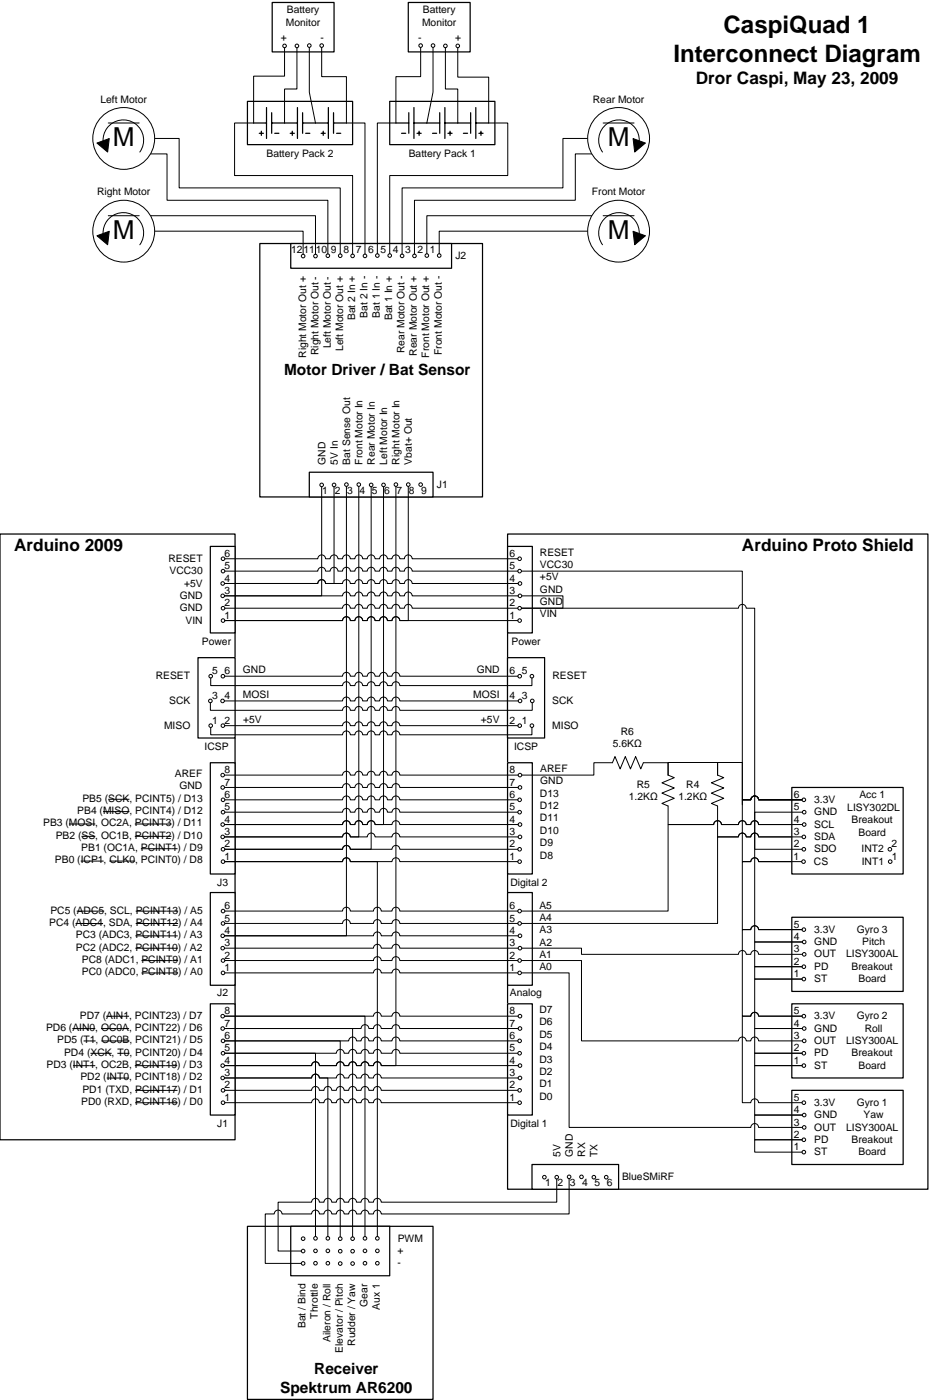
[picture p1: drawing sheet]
<svg xmlns="http://www.w3.org/2000/svg" width="191mm" height="288mm" viewBox="0 0 191 288" stroke-linecap="round" stroke-linejoin="round" font-family="sans-serif">
<defs><g id="words">
<g font-size="5.4">
<text x="23.2" y="30.1">M</text>
<text x="124.8" y="30.1">M</text>
<text x="23.2" y="49.1">M</text>
<text x="124.8" y="49.1">M</text>
</g>
<g font-size="4.9">
<text x="148.6" y="6.8">CaspiQuad 1</text>
<text x="138.3" y="12.7">Interconnect Diagram</text>
</g>
<g font-size="3.5">
<text x="142.9" y="17.4">Dror Caspi, May 23, 2009</text>
<text x="2.9" y="113.3">Arduino 2009</text>
<text x="152.3" y="113.3">Arduino Proto Shield</text>
</g>
<g font-size="3.2">
<text x="58.3" y="77">Motor Driver / Bat Sensor</text>
<text x="57.5" y="286.2">Spektrum AR6200</text>
<text x="64.5" y="282.4">Receiver</text>
</g>
<g font-size="2.1">
<text x="58.7" y="5.3">Monitor</text>
<text x="58.9" y="2.8">Battery</text>
<text x="86.6" y="5.3">Monitor</text>
<text x="86.8" y="2.8">Battery</text>
<text x="57.7" y="8.4">+</text>
<text x="65.8" y="8.4">-</text>
<text x="85.9" y="8.4">-</text>
<text x="93.5" y="8.4">+</text>
<text x="20.6" y="21.1">Left Motor</text>
<text x="121.7" y="21.1">Rear Motor</text>
<text x="54.7" y="32.3">Battery Pack 2</text>
<text x="83.9" y="32.3">Battery Pack 1</text>
<text x="19.9" y="40.2">Right Motor</text>
<text x="121.5" y="40.2">Front Motor</text>
<text x="59.7" y="52">12</text>
<text x="62.3" y="52">11</text>
<text x="64.8" y="52">10</text>
<text x="68" y="52">9</text>
<text x="70.5" y="51.9">8</text>
<text x="73" y="51.9">7</text>
<text x="75.6" y="51.9">6</text>
<text x="78.1" y="51.9">5</text>
<text x="80.7" y="51.9">4</text>
<text x="83.2" y="51.9">3</text>
<text x="85.7" y="51.9">2</text>
<text x="88.3" y="51.9">1</text>
<text x="93.5" y="53.2">J2</text>
<text x="72.9" y="65.8" transform="rotate(-90 72.9 65.8)">Bat 2 In +</text>
<text x="75.4" y="65.3" transform="rotate(-90 75.4 65.3)">Bat 2 In -</text>
<text x="78" y="65.3" transform="rotate(-90 78 65.3)">Bat 1 In -</text>
<text x="80.5" y="65.8" transform="rotate(-90 80.5 65.8)">Bat 1 In +</text>
<text x="67.9" y="71.6" transform="rotate(-90 67.9 71.6)">Left Motor Out -</text>
<text x="62.9" y="73.5" transform="rotate(-90 62.9 73.5)">Right Motor Out +</text>
<text x="65.4" y="73" transform="rotate(-90 65.4 73)">Right Motor Out -</text>
<text x="70.5" y="72.1" transform="rotate(-90 70.5 72.1)">Left Motor Out +</text>
<text x="83.1" y="72.6" transform="rotate(-90 83.1 72.6)">Rear Motor Out -</text>
<text x="85.6" y="73.1" transform="rotate(-90 85.6 73.1)">Rear Motor Out +</text>
<text x="88.1" y="73.5" transform="rotate(-90 88.1 73.5)">Front Motor Out +</text>
<text x="90.7" y="72.9" transform="rotate(-90 90.7 72.9)">Front Motor Out -</text>
<text x="66.8" y="95.5" transform="rotate(-90 66.8 95.5)">GND</text>
<text x="69.3" y="95.5" transform="rotate(-90 69.3 95.5)">5V In</text>
<text x="71.9" y="95.4" transform="rotate(-90 71.9 95.4)">Bat Sense Out</text>
<text x="74.4" y="95.4" transform="rotate(-90 74.4 95.4)">Front Motor In</text>
<text x="77" y="95.5" transform="rotate(-90 77 95.5)">Rear Motor In</text>
<text x="79.5" y="95.5" transform="rotate(-90 79.5 95.5)">Left Motor In</text>
<text x="82" y="95.4" transform="rotate(-90 82 95.4)">Right Motor In</text>
<text x="84.6" y="95.4" transform="rotate(-90 84.6 95.4)">Vbat+ Out</text>
<text x="66.2" y="101.5">1</text>
<text x="68.7" y="101.5">2</text>
<text x="71.3" y="101.5">3</text>
<text x="73.8" y="101.5">4</text>
<text x="76.3" y="101.5">5</text>
<text x="78.9" y="101.5">6</text>
<text x="81.4" y="101.5">7</text>
<text x="84" y="101.5">8</text>
<text x="86.5" y="101.5">9</text>
<text x="89.7" y="100.2">J1</text>
<text x="34.6" y="115.4">RESET</text>
<text x="34.8" y="118">VCC30</text>
<text x="46.1" y="114.4">6</text>
<text x="46.1" y="117">5</text>
<text x="46.1" y="119.5">4</text>
<text x="104.6" y="114.4">6</text>
<text x="104.6" y="117">5</text>
<text x="104.6" y="119.5">4</text>
<text x="110.8" y="114.2">RESET</text>
<text x="110.8" y="116.7">VCC30</text>
<text x="110.9" y="119.3">+5V</text>
<text x="36.9" y="123.1">GND</text>
<text x="36.9" y="125.6">GND</text>
<text x="37.8" y="120.5">+5V</text>
<text x="46.1" y="122">3</text>
<text x="46.1" y="124.6">2</text>
<text x="104.6" y="122">3</text>
<text x="104.6" y="124.6">2</text>
<text x="110.8" y="124.3">GND</text>
<text x="110.9" y="121.8">GND</text>
<text x="38.1" y="128.1">VIN</text>
<text x="46.1" y="127.1">1</text>
<text x="104.6" y="127.1">1</text>
<text x="110.8" y="126.9">VIN</text>
<text x="41.5" y="132.6">Power</text>
<text x="105" y="132.6">Power</text>
<text x="32" y="139.6">RESET</text>
<text x="43.6" y="138.6">5</text>
<text x="43.6" y="143.6">3</text>
<text x="46.1" y="138.6">6</text>
<text x="46.1" y="143.6">4</text>
<text x="49.9" y="138.3">GND</text>
<text x="49.9" y="143.4">MOSI</text>
<text x="97.2" y="143.4">MOSI</text>
<text x="97.9" y="138.3">GND</text>
<text x="104.6" y="138.6">6</text>
<text x="104.6" y="143.6">4</text>
<text x="107.1" y="138.6">5</text>
<text x="107.1" y="143.6">3</text>
<text x="113.4" y="139.6">RESET</text>
<text x="33.7" y="149.7">MISO</text>
<text x="34.7" y="144.7">SCK</text>
<text x="43.6" y="148.7">1</text>
<text x="46.1" y="148.7">2</text>
<text x="49.9" y="148.5">+5V</text>
<text x="98.7" y="148.5">+5V</text>
<text x="104.6" y="148.7">2</text>
<text x="107.1" y="148.7">1</text>
<text x="113.4" y="144.7">SCK</text>
<text x="113.4" y="149.7">MISO</text>
<text x="42" y="154.2">ICSP</text>
<text x="105.5" y="154.2">ICSP</text>
<text x="125.8" y="153.5">5.6KΩ</text>
<text x="127.4" y="151">R6</text>
<text x="35.9" y="159.6">AREF</text>
<text x="46.1" y="158.9">8</text>
<text x="46.1" y="161.4">7</text>
<text x="104.6" y="158.9">8</text>
<text x="104.6" y="161.4">7</text>
<text x="110.9" y="158.6">AREF</text>
<text x="110.9" y="161.2">GND</text>
<text x="130.7" y="161.9">R5</text>
<text x="140.9" y="161.9">R4</text>
<text x="15.9" y="167.3">PB4 (MISO, PCINT4) / D12</text>
<text x="16.9" y="164.7">PB5 (SCK, PCINT5) / D13</text>
<text x="36.9" y="162.2">GND</text>
<text x="46.1" y="164">6</text>
<text x="46.1" y="166.5">5</text>
<text x="104.6" y="164">6</text>
<text x="104.6" y="166.5">5</text>
<text x="110.8" y="163.7">D13</text>
<text x="110.8" y="166.2">D12</text>
<text x="129.1" y="164.5">1.2KΩ</text>
<text x="139.3" y="164.5">1.2KΩ</text>
<text x="162.9" y="164">6</text>
<text x="162.9" y="166.5">5</text>
<text x="167.2" y="165">3.3V</text>
<text x="167.2" y="167.5">GND</text>
<text x="174" y="166.6">LISY302DL</text>
<text x="176.4" y="164.1">Acc 1</text>
<text x="8.9" y="169.8">PB3 (MOSI, OC2A, PCINT3) / D11</text>
<text x="11.4" y="172.3">PB2 (SS, OC1B, PCINT2) / D10</text>
<text x="46.1" y="169">4</text>
<text x="46.1" y="171.6">3</text>
<text x="104.6" y="169">4</text>
<text x="104.6" y="171.6">3</text>
<text x="110.8" y="173.9">D9</text>
<text x="110.9" y="168.8">D11</text>
<text x="110.9" y="171.3">D10</text>
<text x="162.9" y="169">4</text>
<text x="162.9" y="171.6">3</text>
<text x="167.2" y="172.6">SDA</text>
<text x="167.2" y="170.1">SCL</text>
<text x="174.8" y="169.1">Breakout</text>
<text x="176.2" y="171.7">Board</text>
<text x="11.3" y="177.4">PB0 (ICP1, CLK0, PCINT0) / D8</text>
<text x="16.7" y="174.9">PB1 (OC1A, PCINT1) / D9</text>
<text x="46.1" y="174.1">2</text>
<text x="46.1" y="176.7">1</text>
<text x="104.6" y="174.1">2</text>
<text x="104.6" y="176.7">1</text>
<text x="110.8" y="176.4">D8</text>
<text x="162.9" y="176.7">1</text>
<text x="162.9" y="174.1">2</text>
<text x="167.1" y="177.7">CS</text>
<text x="167.2" y="175.1">SDO</text>
<text x="176.9" y="175.1">INT2</text>
<text x="176.9" y="177.7">INT1</text>
<text x="183" y="174.1">2</text>
<text x="183.1" y="176.7">1</text>
<text x="44.6" y="182.1">J3</text>
<text x="104.8" y="182.1">Digital 2</text>
<text x="10.1" y="190.2">PC4 (ADC4, SDA, PCINT12) / A4</text>
<text x="10.3" y="187.7">PC5 (ADC5, SCL, PCINT13) / A5</text>
<text x="46.1" y="186.8">6</text>
<text x="46.1" y="189.4">5</text>
<text x="46.1" y="191.9">4</text>
<text x="104.6" y="186.8">6</text>
<text x="104.6" y="189.4">5</text>
<text x="104.6" y="191.9">4</text>
<text x="110.7" y="186.7">A5</text>
<text x="110.7" y="189.2">A4</text>
<text x="110.8" y="191.8">A3</text>
<text x="162.9" y="190.6">5</text>
<text x="167.2" y="191.6">3.3V</text>
<text x="175.9" y="191.6">Gyro 3</text>
<text x="15.6" y="192.8">PC3 (ADC3, PCINT11) / A3</text>
<text x="15.6" y="195.3">PC2 (ADC2, PCINT10) / A2</text>
<text x="16.8" y="197.9">PC8 (ADC1, PCINT9) / A1</text>
<text x="46.1" y="194.4">3</text>
<text x="46.1" y="197">2</text>
<text x="104.6" y="194.4">3</text>
<text x="104.6" y="197">2</text>
<text x="110.7" y="196.9">A1</text>
<text x="110.8" y="194.3">A2</text>
<text x="162.9" y="193.2">4</text>
<text x="162.9" y="195.7">3</text>
<text x="167.2" y="194.2">GND</text>
<text x="167.2" y="196.7">OUT</text>
<text x="173.7" y="196.7">LISY300AL</text>
<text x="177" y="194.2">Pitch</text>
<text x="16.8" y="200.4">PC0 (ADC0, PCINT8) / A0</text>
<text x="46.1" y="199.5">1</text>
<text x="104.6" y="199.5">1</text>
<text x="110.7" y="199.4">A0</text>
<text x="162.9" y="198.2">2</text>
<text x="162.9" y="200.8">1</text>
<text x="167.2" y="199.3">PD</text>
<text x="167.2" y="201.8">ST</text>
<text x="174.8" y="199.3">Breakout</text>
<text x="176.2" y="201.8">Board</text>
<text x="16.4" y="209.3">PD7 (AIN1, PCINT23) / D7</text>
<text x="44.6" y="204.7">J2</text>
<text x="46.1" y="208.4">8</text>
<text x="104.6" y="208.4">8</text>
<text x="104.7" y="204.7">Analog</text>
<text x="110.8" y="208.2">D7</text>
<text x="162.9" y="208.4">5</text>
<text x="167.2" y="209.4">3.3V</text>
<text x="175.9" y="209.4">Gyro 2</text>
<text x="9.4" y="211.8">PD6 (AIN0, OC0A, PCINT22) / D6</text>
<text x="11.7" y="214.4">PD5 (T1, OC0B, PCINT21) / D5</text>
<text x="46.1" y="210.9">7</text>
<text x="46.1" y="213.5">6</text>
<text x="104.6" y="210.9">7</text>
<text x="104.6" y="213.5">6</text>
<text x="110.7" y="213.2">D5</text>
<text x="110.7" y="215.8">D4</text>
<text x="110.8" y="210.7">D6</text>
<text x="162.9" y="210.9">4</text>
<text x="162.9" y="213.5">3</text>
<text x="167.2" y="212">GND</text>
<text x="167.2" y="214.5">OUT</text>
<text x="173.7" y="214.5">LISY300AL</text>
<text x="177.5" y="212">Roll</text>
<text x="9.6" y="219.5">PD3 (INT1, OC2B, PCINT19) / D3</text>
<text x="13.2" y="216.9">PD4 (XCK, T0, PCINT20) / D4</text>
<text x="16.5" y="222">PD2 (INT0, PCINT18) / D2</text>
<text x="46.1" y="216">5</text>
<text x="46.1" y="218.6">4</text>
<text x="46.1" y="221.1">3</text>
<text x="104.6" y="216">5</text>
<text x="104.6" y="218.6">4</text>
<text x="104.6" y="221.1">3</text>
<text x="110.8" y="218.3">D3</text>
<text x="110.8" y="220.9">D2</text>
<text x="162.9" y="216">2</text>
<text x="162.9" y="218.6">1</text>
<text x="167.2" y="217">PD</text>
<text x="167.2" y="219.6">ST</text>
<text x="174.8" y="217">Breakout</text>
<text x="176.2" y="219.6">Board</text>
<text x="16.7" y="227.1">PD0 (RXD, PCINT16) / D0</text>
<text x="16.9" y="224.5">PD1 (TXD, PCINT17) / D1</text>
<text x="46.1" y="223.6">2</text>
<text x="46.1" y="226.2">1</text>
<text x="104.6" y="223.6">2</text>
<text x="104.6" y="226.2">1</text>
<text x="110.7" y="223.4">D1</text>
<text x="110.7" y="225.9">D0</text>
<text x="162.9" y="226.2">5</text>
<text x="167.2" y="227.2">3.3V</text>
<text x="175.9" y="227.2">Gyro 1</text>
<text x="44.6" y="231.6">J1</text>
<text x="104.8" y="231.6">Digital 1</text>
<text x="162.9" y="228.7">4</text>
<text x="162.9" y="231.3">3</text>
<text x="162.9" y="233.8">2</text>
<text x="167.2" y="229.7">GND</text>
<text x="167.2" y="232.3">OUT</text>
<text x="173.7" y="232.3">LISY300AL</text>
<text x="177.3" y="229.7">Yaw</text>
<text x="115.1" y="237.7" transform="rotate(-90 115.1 237.7)">5V</text>
<text x="117.6" y="237.7" transform="rotate(-90 117.6 237.7)">GND</text>
<text x="120.1" y="237.7" transform="rotate(-90 120.1 237.7)">RX</text>
<text x="122.7" y="237.7" transform="rotate(-90 122.7 237.7)">TX</text>
<text x="162.9" y="236.3">1</text>
<text x="167.2" y="234.8">PD</text>
<text x="167.2" y="237.4">ST</text>
<text x="174.8" y="234.8">Breakout</text>
<text x="176.2" y="237.4">Board</text>
<text x="111.9" y="243.7">1</text>
<text x="114.4" y="243.7">2</text>
<text x="117" y="243.7">3</text>
<text x="119.5" y="243.7">4</text>
<text x="122.1" y="243.7">5</text>
<text x="124.6" y="243.7">6</text>
<text x="127.7" y="242.4">BlueSMiRF</text>
<text x="81.6" y="257.7">+</text>
<text x="81.7" y="255.1">PWM</text>
<text x="75.4" y="268.5" transform="rotate(-90 75.4 268.5)">Gear</text>
<text x="78" y="269.2" transform="rotate(-90 78 269.2)">Aux 1</text>
<text x="62.7" y="272.9" transform="rotate(-90 62.7 272.9)">Bat / Bind</text>
<text x="65.3" y="270.9" transform="rotate(-90 65.3 270.9)">Throttle</text>
<text x="67.8" y="275.7" transform="rotate(-90 67.8 275.7)">Aileron / Roll</text>
<text x="70.4" y="278" transform="rotate(-90 70.4 278)">Elevator / Pitch</text>
<text x="72.9" y="276.5" transform="rotate(-90 72.9 276.5)">Rudder / Yaw</text>
</g>
</g></defs>
<path d="M53.3 50h45.8v52.1h-45.8z" fill="none" stroke="#000" stroke-width=".25"/>
<path d="M63.5 97h25.4v5.1h-25.4z" fill-rule="evenodd" fill="#fff"/>
<path d="M63.5 97h25.4v5.1h-25.4z" fill="none" stroke="#000" stroke-width=".25"/>
<path d="M59.7 50h33v5.1h-33z" fill-rule="evenodd" fill="#fff"/>
<path d="M59.7 50h33v5.1h-33z" fill="none" stroke="#000" stroke-width=".25"/>
<circle cx="72.4" cy="52.6" r=".37" fill="#fff"/>
<circle cx="72.4" cy="52.6" r=".37" fill="none" stroke="#000" stroke-width=".21"/>
<circle cx="74.9" cy="52.6" r=".37" fill="#fff"/>
<circle cx="74.9" cy="52.6" r=".37" fill="none" stroke="#000" stroke-width=".21"/>
<circle cx="77.5" cy="52.5" r=".37" fill="#fff"/>
<circle cx="77.5" cy="52.5" r=".37" fill="none" stroke="#000" stroke-width=".21"/>
<circle cx="80" cy="52.5" r=".37" fill="#fff"/>
<circle cx="80" cy="52.5" r=".37" fill="none" stroke="#000" stroke-width=".21"/>
<circle cx="82.5" cy="52.6" r=".37" fill="#fff"/>
<circle cx="82.5" cy="52.6" r=".37" fill="none" stroke="#000" stroke-width=".21"/>
<circle cx="85.1" cy="52.6" r=".37" fill="#fff"/>
<circle cx="85.1" cy="52.6" r=".37" fill="none" stroke="#000" stroke-width=".21"/>
<circle cx="87.6" cy="52.5" r=".37" fill="#fff"/>
<circle cx="87.6" cy="52.5" r=".37" fill="none" stroke="#000" stroke-width=".21"/>
<circle cx="90.2" cy="52.5" r=".37" fill="#fff"/>
<circle cx="90.2" cy="52.5" r=".37" fill="none" stroke="#000" stroke-width=".21"/>
<circle cx="83.8" cy="99.6" r=".37" fill="#fff"/>
<circle cx="83.8" cy="99.6" r=".37" fill="none" stroke="#000" stroke-width=".21"/>
<circle cx="81.3" cy="99.6" r=".37" fill="#fff"/>
<circle cx="81.3" cy="99.6" r=".37" fill="none" stroke="#000" stroke-width=".21"/>
<circle cx="78.7" cy="99.6" r=".37" fill="#fff"/>
<circle cx="78.7" cy="99.6" r=".37" fill="none" stroke="#000" stroke-width=".21"/>
<circle cx="76.2" cy="99.6" r=".37" fill="#fff"/>
<circle cx="76.2" cy="99.6" r=".37" fill="none" stroke="#000" stroke-width=".21"/>
<circle cx="73.7" cy="99.6" r=".37" fill="#fff"/>
<circle cx="73.7" cy="99.6" r=".37" fill="none" stroke="#000" stroke-width=".21"/>
<circle cx="71.1" cy="99.6" r=".37" fill="#fff"/>
<circle cx="71.1" cy="99.6" r=".37" fill="none" stroke="#000" stroke-width=".21"/>
<circle cx="68.6" cy="99.6" r=".37" fill="#fff"/>
<circle cx="68.6" cy="99.6" r=".37" fill="none" stroke="#000" stroke-width=".21"/>
<circle cx="66" cy="99.6" r=".37" fill="#fff"/>
<circle cx="66" cy="99.6" r=".37" fill="none" stroke="#000" stroke-width=".21"/>
<circle cx="86.4" cy="99.6" r=".37" fill="#fff"/>
<circle cx="86.4" cy="99.6" r=".37" fill="none" stroke="#000" stroke-width=".21"/>
<circle cx="62.2" cy="52.6" r=".37" fill="#fff"/>
<circle cx="62.2" cy="52.6" r=".37" fill="none" stroke="#000" stroke-width=".21"/>
<circle cx="64.8" cy="52.6" r=".37" fill="#fff"/>
<circle cx="64.8" cy="52.6" r=".37" fill="none" stroke="#000" stroke-width=".21"/>
<circle cx="67.3" cy="52.5" r=".37" fill="#fff"/>
<circle cx="67.3" cy="52.5" r=".37" fill="none" stroke="#000" stroke-width=".21"/>
<circle cx="69.8" cy="52.5" r=".37" fill="#fff"/>
<circle cx="69.8" cy="52.5" r=".37" fill="none" stroke="#000" stroke-width=".21"/>
<path d="M55.9 .5h12.7v10.2h-12.7z" fill-rule="evenodd" fill="#fff"/>
<path d="M55.9 .5h12.7v10.2h-12.7z" fill="none" stroke="#000" stroke-width=".25"/>
<circle cx="58.4" cy="9.4" r=".37" fill="#fff"/>
<circle cx="58.4" cy="9.4" r=".37" fill="none" stroke="#000" stroke-width=".21"/>
<circle cx="61" cy="9.4" r=".37" fill="#fff"/>
<circle cx="61" cy="9.4" r=".37" fill="none" stroke="#000" stroke-width=".21"/>
<circle cx="63.5" cy="9.4" r=".37" fill="#fff"/>
<circle cx="63.5" cy="9.4" r=".37" fill="none" stroke="#000" stroke-width=".21"/>
<circle cx="66" cy="9.4" r=".37" fill="#fff"/>
<circle cx="66" cy="9.4" r=".37" fill="none" stroke="#000" stroke-width=".21"/>
<path d="M83.8 .5h12.7v10.2h-12.7z" fill-rule="evenodd" fill="#fff"/>
<path d="M83.8 .5h12.7v10.2h-12.7z" fill="none" stroke="#000" stroke-width=".25"/>
<circle cx="94" cy="9.4" r=".37" fill="#fff"/>
<circle cx="94" cy="9.4" r=".37" fill="none" stroke="#000" stroke-width=".21"/>
<circle cx="91.4" cy="9.4" r=".37" fill="#fff"/>
<circle cx="91.4" cy="9.4" r=".37" fill="none" stroke="#000" stroke-width=".21"/>
<circle cx="88.9" cy="9.4" r=".37" fill="#fff"/>
<circle cx="88.9" cy="9.4" r=".37" fill="none" stroke="#000" stroke-width=".21"/>
<circle cx="86.4" cy="9.4" r=".37" fill="#fff"/>
<circle cx="86.4" cy="9.4" r=".37" fill="none" stroke="#000" stroke-width=".21"/>
<path d="M0 109.7h48.3v124.5h-48.3z" fill-rule="evenodd" fill="#fff"/>
<path d="M0 109.7h48.3v124.5h-48.3z" fill="none" stroke="#000" stroke-width=".25"/>
<path d="M43.2 156.7h5.1v22.9h-5.1z" fill-rule="evenodd" fill="#fff"/>
<path d="M43.2 156.7h5.1v22.9h-5.1z" fill="none" stroke="#000" stroke-width=".25"/>
<circle cx="45.7" cy="159.3" r=".37" fill="#fff"/>
<circle cx="45.7" cy="159.3" r=".37" fill="none" stroke="#000" stroke-width=".21"/>
<circle cx="45.7" cy="161.8" r=".37" fill="#fff"/>
<circle cx="45.7" cy="161.8" r=".37" fill="none" stroke="#000" stroke-width=".21"/>
<circle cx="45.8" cy="164.3" r=".37" fill="#fff"/>
<g fill="none" stroke="#000" stroke-width=".21">
<path d="M22.2 164.2h4.4"/>
<circle cx="45.8" cy="164.3" r=".37"/>
</g>
<circle cx="45.8" cy="166.9" r=".37" fill="#fff"/>
<g fill="none" stroke="#000" stroke-width=".21">
<path d="M21.2 166.8h5.4"/>
<circle cx="45.8" cy="166.9" r=".37"/>
</g>
<circle cx="45.7" cy="169.4" r=".37" fill="#fff"/>
<g fill="none" stroke="#000" stroke-width=".21">
<path d="M14.2 169.3h5.4M27.7 169.3h7.5"/>
<circle cx="45.7" cy="169.4" r=".37"/>
</g>
<circle cx="45.7" cy="172" r=".37" fill="#fff"/>
<g fill="none" stroke="#000" stroke-width=".21">
<path d="M16.7 171.8h2.9M27.7 171.8h7.5"/>
<circle cx="45.7" cy="172" r=".37"/>
</g>
<circle cx="45.8" cy="174.5" r=".37" fill="#fff"/>
<g fill="none" stroke="#000" stroke-width=".21">
<path d="M28.9 174.4h7.5"/>
<circle cx="45.8" cy="174.5" r=".37"/>
</g>
<circle cx="45.8" cy="177" r=".37" fill="#fff"/>
<g fill="none" stroke="#000" stroke-width=".21">
<path d="M16.6 176.9h4.7M22.5 176.9h5.2"/>
<circle cx="45.8" cy="177" r=".37"/>
</g>
<path d="M43.2 183.4h5.1v19h-5.1z" fill-rule="evenodd" fill="#fff"/>
<path d="M43.2 183.4h5.1v19h-5.1z" fill="none" stroke="#000" stroke-width=".25"/>
<circle cx="45.8" cy="187.2" r=".37" fill="#fff"/>
<g fill="none" stroke="#000" stroke-width=".21">
<path d="M15.7 187.2h5.7M27.9 187.2h8.7"/>
<circle cx="45.8" cy="187.2" r=".37"/>
</g>
<circle cx="45.8" cy="189.7" r=".37" fill="#fff"/>
<g fill="none" stroke="#000" stroke-width=".21">
<path d="M15.5 189.8h5.7M27.9 189.8h8.7"/>
<circle cx="45.8" cy="189.7" r=".37"/>
</g>
<circle cx="45.7" cy="192.3" r=".37" fill="#fff"/>
<g fill="none" stroke="#000" stroke-width=".21">
<path d="M27.8 192.3h8.7"/>
<circle cx="45.7" cy="192.3" r=".37"/>
</g>
<circle cx="45.7" cy="194.8" r=".37" fill="#fff"/>
<g fill="none" stroke="#000" stroke-width=".21">
<path d="M27.8 194.8h8.7"/>
<circle cx="45.7" cy="194.8" r=".37"/>
</g>
<circle cx="45.8" cy="197.4" r=".37" fill="#fff"/>
<g fill="none" stroke="#000" stroke-width=".21">
<path d="M29 197.4h7.6"/>
<circle cx="45.8" cy="197.4" r=".37"/>
</g>
<circle cx="45.8" cy="199.9" r=".37" fill="#fff"/>
<g fill="none" stroke="#000" stroke-width=".21">
<path d="M29 199.9h7.6"/>
<circle cx="45.8" cy="199.9" r=".37"/>
</g>
<path d="M43.2 206.2h5.1v22.9h-5.1z" fill-rule="evenodd" fill="#fff"/>
<path d="M43.2 206.2h5.1v22.9h-5.1z" fill="none" stroke="#000" stroke-width=".25"/>
<circle cx="45.7" cy="208.8" r=".37" fill="#fff"/>
<g fill="none" stroke="#000" stroke-width=".21">
<path d="M21.8 208.8h4.7"/>
<circle cx="45.7" cy="208.8" r=".37"/>
</g>
<circle cx="45.7" cy="211.3" r=".37" fill="#fff"/>
<g fill="none" stroke="#000" stroke-width=".21">
<path d="M14.9 211.3h4.7M20.7 211.3h5.8"/>
<circle cx="45.7" cy="211.3" r=".37"/>
</g>
<circle cx="45.8" cy="213.9" r=".37" fill="#fff"/>
<g fill="none" stroke="#000" stroke-width=".21">
<path d="M17.2 213.9h2.4M20.8 213.9h5.8"/>
<circle cx="45.8" cy="213.9" r=".37"/>
</g>
<circle cx="45.8" cy="216.4" r=".37" fill="#fff"/>
<g fill="none" stroke="#000" stroke-width=".21">
<path d="M18.6 216.4h4.3M24.1 216.4h2.5"/>
<circle cx="45.8" cy="216.4" r=".37"/>
</g>
<circle cx="45.7" cy="218.9" r=".37" fill="#fff"/>
<g fill="none" stroke="#000" stroke-width=".21">
<path d="M15 219h4.6M27.7 219h8.7"/>
<circle cx="45.7" cy="218.9" r=".37"/>
</g>
<circle cx="45.7" cy="221.5" r=".37" fill="#fff"/>
<g fill="none" stroke="#000" stroke-width=".21">
<path d="M21.9 221.5h4.6"/>
<circle cx="45.7" cy="221.5" r=".37"/>
</g>
<circle cx="45.8" cy="224" r=".37" fill="#fff"/>
<g fill="none" stroke="#000" stroke-width=".21">
<path d="M27.7 224h8.7"/>
<circle cx="45.8" cy="224" r=".37"/>
</g>
<circle cx="45.8" cy="226.6" r=".37" fill="#fff"/>
<g fill="none" stroke="#000" stroke-width=".21">
<path d="M27.7 226.6h8.7"/>
<circle cx="45.8" cy="226.6" r=".37"/>
</g>
<path d="M43.2 112.3h5.1v17.7h-5.1z" fill-rule="evenodd" fill="#fff"/>
<path d="M43.2 112.3h5.1v17.7h-5.1z" fill="none" stroke="#000" stroke-width=".25"/>
<circle cx="45.8" cy="114.8" r=".37" fill="#fff"/>
<circle cx="45.8" cy="114.8" r=".37" fill="none" stroke="#000" stroke-width=".21"/>
<circle cx="45.8" cy="117.3" r=".37" fill="#fff"/>
<circle cx="45.8" cy="117.3" r=".37" fill="none" stroke="#000" stroke-width=".21"/>
<circle cx="45.7" cy="119.9" r=".37" fill="#fff"/>
<circle cx="45.7" cy="119.9" r=".37" fill="none" stroke="#000" stroke-width=".21"/>
<circle cx="45.7" cy="122.4" r=".37" fill="#fff"/>
<circle cx="45.7" cy="122.4" r=".37" fill="none" stroke="#000" stroke-width=".21"/>
<circle cx="45.8" cy="125" r=".37" fill="#fff"/>
<circle cx="45.8" cy="125" r=".37" fill="none" stroke="#000" stroke-width=".21"/>
<circle cx="45.8" cy="127.5" r=".37" fill="#fff"/>
<circle cx="45.8" cy="127.5" r=".37" fill="none" stroke="#000" stroke-width=".21"/>
<path d="M40.7 135.1h7.6v16.5h-7.6z" fill-rule="evenodd" fill="#fff"/>
<path d="M40.7 135.1h7.6v16.5h-7.6z" fill="none" stroke="#000" stroke-width=".25"/>
<circle cx="45.8" cy="138.9" r=".37" fill="#fff"/>
<circle cx="45.8" cy="138.9" r=".37" fill="none" stroke="#000" stroke-width=".21"/>
<circle cx="43.3" cy="138.9" r=".37" fill="#fff"/>
<circle cx="43.3" cy="138.9" r=".37" fill="none" stroke="#000" stroke-width=".21"/>
<circle cx="45.7" cy="144" r=".37" fill="#fff"/>
<circle cx="45.7" cy="144" r=".37" fill="none" stroke="#000" stroke-width=".21"/>
<circle cx="43.2" cy="144" r=".37" fill="#fff"/>
<circle cx="43.2" cy="144" r=".37" fill="none" stroke="#000" stroke-width=".21"/>
<circle cx="45.8" cy="149.1" r=".37" fill="#fff"/>
<circle cx="45.8" cy="149.1" r=".37" fill="none" stroke="#000" stroke-width=".21"/>
<circle cx="43.3" cy="149.1" r=".37" fill="#fff"/>
<circle cx="43.3" cy="149.1" r=".37" fill="none" stroke="#000" stroke-width=".21"/>
<path d="M104.2 109.7h86.3v134.6h-86.3z" fill="none" stroke="#000" stroke-width=".25"/>
<path d="M104.2 156.7h5.1v22.9h-5.1z" fill-rule="evenodd" fill="#fff"/>
<path d="M104.2 156.7h5.1v22.9h-5.1z" fill="none" stroke="#000" stroke-width=".25"/>
<circle cx="106.7" cy="159.3" r=".37" fill="#fff"/>
<circle cx="106.7" cy="159.3" r=".37" fill="none" stroke="#000" stroke-width=".21"/>
<circle cx="106.7" cy="161.8" r=".37" fill="#fff"/>
<circle cx="106.7" cy="161.8" r=".37" fill="none" stroke="#000" stroke-width=".21"/>
<circle cx="106.7" cy="164.3" r=".37" fill="#fff"/>
<circle cx="106.7" cy="164.3" r=".37" fill="none" stroke="#000" stroke-width=".21"/>
<circle cx="106.7" cy="166.9" r=".37" fill="#fff"/>
<circle cx="106.7" cy="166.9" r=".37" fill="none" stroke="#000" stroke-width=".21"/>
<circle cx="106.7" cy="169.4" r=".37" fill="#fff"/>
<circle cx="106.7" cy="169.4" r=".37" fill="none" stroke="#000" stroke-width=".21"/>
<circle cx="106.7" cy="172" r=".37" fill="#fff"/>
<circle cx="106.7" cy="172" r=".37" fill="none" stroke="#000" stroke-width=".21"/>
<circle cx="106.7" cy="174.5" r=".37" fill="#fff"/>
<circle cx="106.7" cy="174.5" r=".37" fill="none" stroke="#000" stroke-width=".21"/>
<circle cx="106.7" cy="177" r=".37" fill="#fff"/>
<circle cx="106.7" cy="177" r=".37" fill="none" stroke="#000" stroke-width=".21"/>
<path d="M104.2 183.4h5.1v19h-5.1z" fill-rule="evenodd" fill="#fff"/>
<path d="M104.2 183.4h5.1v19h-5.1z" fill="none" stroke="#000" stroke-width=".25"/>
<circle cx="106.7" cy="187.2" r=".37" fill="#fff"/>
<circle cx="106.7" cy="187.2" r=".37" fill="none" stroke="#000" stroke-width=".21"/>
<circle cx="106.7" cy="189.7" r=".37" fill="#fff"/>
<circle cx="106.7" cy="189.7" r=".37" fill="none" stroke="#000" stroke-width=".21"/>
<circle cx="106.7" cy="192.3" r=".37" fill="#fff"/>
<circle cx="106.7" cy="192.3" r=".37" fill="none" stroke="#000" stroke-width=".21"/>
<circle cx="106.7" cy="194.8" r=".37" fill="#fff"/>
<circle cx="106.7" cy="194.8" r=".37" fill="none" stroke="#000" stroke-width=".21"/>
<circle cx="106.7" cy="197.4" r=".37" fill="#fff"/>
<circle cx="106.7" cy="197.4" r=".37" fill="none" stroke="#000" stroke-width=".21"/>
<circle cx="106.7" cy="199.9" r=".37" fill="#fff"/>
<circle cx="106.7" cy="199.9" r=".37" fill="none" stroke="#000" stroke-width=".21"/>
<path d="M104.2 206.2h5.1v22.9h-5.1z" fill-rule="evenodd" fill="#fff"/>
<path d="M104.2 206.2h5.1v22.9h-5.1z" fill="none" stroke="#000" stroke-width=".25"/>
<circle cx="106.7" cy="208.8" r=".37" fill="#fff"/>
<circle cx="106.7" cy="208.8" r=".37" fill="none" stroke="#000" stroke-width=".21"/>
<circle cx="106.7" cy="211.3" r=".37" fill="#fff"/>
<circle cx="106.7" cy="211.3" r=".37" fill="none" stroke="#000" stroke-width=".21"/>
<circle cx="106.7" cy="213.9" r=".37" fill="#fff"/>
<circle cx="106.7" cy="213.9" r=".37" fill="none" stroke="#000" stroke-width=".21"/>
<circle cx="106.7" cy="216.4" r=".37" fill="#fff"/>
<circle cx="106.7" cy="216.4" r=".37" fill="none" stroke="#000" stroke-width=".21"/>
<circle cx="106.7" cy="218.9" r=".37" fill="#fff"/>
<circle cx="106.7" cy="218.9" r=".37" fill="none" stroke="#000" stroke-width=".21"/>
<circle cx="106.7" cy="221.5" r=".37" fill="#fff"/>
<circle cx="106.7" cy="221.5" r=".37" fill="none" stroke="#000" stroke-width=".21"/>
<circle cx="106.7" cy="224" r=".37" fill="#fff"/>
<circle cx="106.7" cy="224" r=".37" fill="none" stroke="#000" stroke-width=".21"/>
<circle cx="106.7" cy="226.6" r=".37" fill="#fff"/>
<circle cx="106.7" cy="226.6" r=".37" fill="none" stroke="#000" stroke-width=".21"/>
<path d="M104.2 112.3h5.1v17.7h-5.1z" fill-rule="evenodd" fill="#fff"/>
<path d="M104.2 112.3h5.1v17.7h-5.1z" fill="none" stroke="#000" stroke-width=".25"/>
<circle cx="106.7" cy="114.8" r=".37" fill="#fff"/>
<circle cx="106.7" cy="114.8" r=".37" fill="none" stroke="#000" stroke-width=".21"/>
<circle cx="106.7" cy="117.3" r=".37" fill="#fff"/>
<circle cx="106.7" cy="117.3" r=".37" fill="none" stroke="#000" stroke-width=".21"/>
<circle cx="106.7" cy="119.9" r=".37" fill="#fff"/>
<circle cx="106.7" cy="119.9" r=".37" fill="none" stroke="#000" stroke-width=".21"/>
<circle cx="106.7" cy="122.4" r=".37" fill="#fff"/>
<circle cx="106.7" cy="122.4" r=".37" fill="none" stroke="#000" stroke-width=".21"/>
<circle cx="106.7" cy="125" r=".37" fill="#fff"/>
<circle cx="106.7" cy="125" r=".37" fill="none" stroke="#000" stroke-width=".21"/>
<circle cx="106.7" cy="127.5" r=".37" fill="#fff"/>
<g fill="none" stroke="#000" stroke-width=".21">
<path d="M46.1 119.9h19.1a.79 .79 0 0 1 .8-.8 .79 .79 0 0 1 .8 .8h3.5a.79 .79 0 0 1 .8-.8 .79 .79 0 0 1 .8 .8h1a.79 .79 0 0 1 .8-.8 .79 .79 0 0 1 .8 .8h.9a.79 .79 0 0 1 .8-.8 .79 .79 0 0 1 .8 .8h.9a.79 .79 0 0 1 .8-.8 .79 .79 0 0 1 .8 .8h1a.79 .79 0 0 1 .8-.8 .79 .79 0 0 1 .8 .8h.9a.79 .79 0 0 1 .8-.8 .79 .79 0 0 1 .8 .8h21.8M46.2 114.8h19a.79 .79 0 0 1 .8-.8 .79 .79 0 0 1 .8 .8h1a.79 .79 0 0 1 .8-.8 .79 .79 0 0 1 .8 .8h.9a.79 .79 0 0 1 .8-.8 .79 .79 0 0 1 .8 .8h1a.79 .79 0 0 1 .8-.8 .79 .79 0 0 1 .8 .8h.9a.79 .79 0 0 1 .8-.8 .79 .79 0 0 1 .8 .8h.9a.79 .79 0 0 1 .8-.8 .79 .79 0 0 1 .8 .8h1a.79 .79 0 0 1 .8-.8 .79 .79 0 0 1 .8 .8h.9a.79 .79 0 0 1 .8-.8 .79 .79 0 0 1 .8 .8h21.7M46.2 117.3h19a.79 .79 0 0 1 .8-.7 .79 .79 0 0 1 .8 .7h1a.79 .79 0 0 1 .8-.7 .79 .79 0 0 1 .8 .7h.9a.79 .79 0 0 1 .8-.7 .79 .79 0 0 1 .8 .7h1a.79 .79 0 0 1 .8-.7 .79 .79 0 0 1 .8 .7h.9a.79 .79 0 0 1 .8-.7 .79 .79 0 0 1 .8 .7h.9a.79 .79 0 0 1 .8-.7 .79 .79 0 0 1 .8 .7h1a.79 .79 0 0 1 .8-.7 .79 .79 0 0 1 .8 .7h.9a.79 .79 0 0 1 .8-.7 .79 .79 0 0 1 .8 .7h21.7M46.1 122.4h24.2a.79 .79 0 0 1 .8-.8 .79 .79 0 0 1 .8 .8h1a.79 .79 0 0 1 .8-.8 .79 .79 0 0 1 .8 .8h.9a.79 .79 0 0 1 .8-.8 .79 .79 0 0 1 .8 .8h.9a.79 .79 0 0 1 .8-.8 .79 .79 0 0 1 .8 .8h1a.79 .79 0 0 1 .8-.8 .79 .79 0 0 1 .8 .8h.9a.79 .79 0 0 1 .8-.8 .79 .79 0 0 1 .8 .8h21.8M46.2 125h24.1a.79 .79 0 0 1 .8-.8 .79 .79 0 0 1 .8 .8h1a.79 .79 0 0 1 .8-.8 .79 .79 0 0 1 .8 .8h.9a.79 .79 0 0 1 .8-.8 .79 .79 0 0 1 .8 .8h.9a.79 .79 0 0 1 .8-.8 .79 .79 0 0 1 .8 .8h1a.79 .79 0 0 1 .8-.8 .79 .79 0 0 1 .8 .8h.9a.79 .79 0 0 1 .8-.8 .79 .79 0 0 1 .8 .8h21.7M46.2 127.5h24.1a.79 .79 0 0 1 .8-.8 .79 .79 0 0 1 .8 .8h1a.79 .79 0 0 1 .8-.8 .79 .79 0 0 1 .8 .8h.9a.79 .79 0 0 1 .8-.8 .79 .79 0 0 1 .8 .8h.9a.79 .79 0 0 1 .8-.8 .79 .79 0 0 1 .8 .8h1a.79 .79 0 0 1 .8-.8 .79 .79 0 0 1 .8 .8h24.2M46.1 159.3h24.2a.79 .79 0 0 1 .8-.8 .79 .79 0 0 1 .8 .8h1a.79 .79 0 0 1 .8-.8 .79 .79 0 0 1 .8 .8h.9a.79 .79 0 0 1 .8-.8 .79 .79 0 0 1 .8 .8h.9a.79 .79 0 0 1 .8-.8 .79 .79 0 0 1 .8 .8h1a.79 .79 0 0 1 .8-.8 .79 .79 0 0 1 .8 .8h24.3M46.1 161.8h24.2a.79 .79 0 0 1 .8-.8 .79 .79 0 0 1 .8 .8h1a.79 .79 0 0 1 .8-.8 .79 .79 0 0 1 .8 .8h.9a.79 .79 0 0 1 .8-.8 .79 .79 0 0 1 .8 .8h.9a.79 .79 0 0 1 .8-.8 .79 .79 0 0 1 .8 .8h1a.79 .79 0 0 1 .8-.8 .79 .79 0 0 1 .8 .8h24.3M46.1 169.4h24.2a.79 .79 0 0 1 .8-.8 .79 .79 0 0 1 .8 .8h1a.79 .79 0 0 1 .8-.8 .79 .79 0 0 1 .8 .8h.9a.79 .79 0 0 1 .8-.8 .79 .79 0 0 1 .8 .8h3.5a.79 .79 0 0 1 .8-.8 .79 .79 0 0 1 .8 .8h24.3M46.1 172h24.2a.79 .79 0 0 1 .8-.8 .79 .79 0 0 1 .8 .8h3.5a.79 .79 0 0 1 .8-.8 .79 .79 0 0 1 .8 .8h3.5a.79 .79 0 0 1 .8-.8 .79 .79 0 0 1 .8 .8h24.3M46.2 164.3h24.1a.79 .79 0 0 1 .8-.8 .79 .79 0 0 1 .8 .8h1a.79 .79 0 0 1 .8-.8 .79 .79 0 0 1 .8 .8h.9a.79 .79 0 0 1 .8-.8 .79 .79 0 0 1 .8 .8h.9a.79 .79 0 0 1 .8-.8 .79 .79 0 0 1 .8 .8h1a.79 .79 0 0 1 .8-.8 .79 .79 0 0 1 .8 .8h24.2M46.2 166.9h24.1a.79 .79 0 0 1 .8-.8 .79 .79 0 0 1 .8 .8h1a.79 .79 0 0 1 .8-.8 .79 .79 0 0 1 .8 .8h.9a.79 .79 0 0 1 .8-.8 .79 .79 0 0 1 .8 .8h.9a.79 .79 0 0 1 .8-.8 .79 .79 0 0 1 .8 .8h1a.79 .79 0 0 1 .8-.8 .79 .79 0 0 1 .8 .8h24.2"/>
<path d="M46.2 174.5h24.1a.79 .79 0 0 1 .8-.8 .79 .79 0 0 1 .8 .8h8.6a.79 .79 0 0 1 .8-.8 .79 .79 0 0 1 .8 .8h24.2M46.2 177h24.1a.79 .79 0 0 1 .8-.8 .79 .79 0 0 1 .8 .8h8.6a.79 .79 0 0 1 .8-.8 .79 .79 0 0 1 .8 .8h24.2M46.1 192.3h30.6a.79 .79 0 0 1 .8-.8 .79 .79 0 0 1 .8 .8h2.2a.79 .79 0 0 1 .8-.8 .79 .79 0 0 1 .8 .8h24.3M46.1 194.8h30.6a.79 .79 0 0 1 .8-.8 .79 .79 0 0 1 .8 .8h2.2a.79 .79 0 0 1 .8-.8 .79 .79 0 0 1 .8 .8h24.3M46.2 187.2h24.1a.79 .79 0 0 1 .8-.8 .79 .79 0 0 1 .8 .8h4.8a.79 .79 0 0 1 .8-.8 .79 .79 0 0 1 .8 .8h2.2a.79 .79 0 0 1 .8-.8 .79 .79 0 0 1 .8 .8h24.2M46.2 189.7h24.1a.79 .79 0 0 1 .8-.8 .79 .79 0 0 1 .8 .8h4.8a.79 .79 0 0 1 .8-.8 .79 .79 0 0 1 .8 .8h2.2a.79 .79 0 0 1 .8-.8 .79 .79 0 0 1 .8 .8h24.2M46.2 197.4h30.5a.79 .79 0 0 1 .8-.8 .79 .79 0 0 1 .8 .8h2.2a.79 .79 0 0 1 .8-.8 .79 .79 0 0 1 .8 .8h24.2M46.2 199.9h30.5a.79 .79 0 0 1 .8-.8 .79 .79 0 0 1 .8 .8h2.2a.79 .79 0 0 1 .8-.8 .79 .79 0 0 1 .8 .8h24.2M46.1 208.8h30.6a.79 .79 0 0 1 .8-.8 .79 .79 0 0 1 .8 .8h2.2a.79 .79 0 0 1 .8-.8 .79 .79 0 0 1 .8 .8h24.3M46.1 211.3h28a.79 .79 0 0 1 .8-.8 .79 .79 0 0 1 .8 .8h1a.79 .79 0 0 1 .8-.8 .79 .79 0 0 1 .8 .8h2.2a.79 .79 0 0 1 .8-.8 .79 .79 0 0 1 .8 .8h24.3M46.1 218.9h17.9a.79 .79 0 0 1 .8-.7 .79 .79 0 0 1 .8 .7h3.5a.79 .79 0 0 1 .7-.7 .79 .79 0 0 1 .8 .7h1a.79 .79 0 0 1 .8-.7 .79 .79 0 0 1 .8 .7h.9a.79 .79 0 0 1 .8-.7 .79 .79 0 0 1 .8 .7h1a.79 .79 0 0 1 .8-.7 .79 .79 0 0 1 .8 .7h28.1M46.2 213.9h25.4a.79 .79 0 0 1 .8-.8 .79 .79 0 0 1 .8 .8h.9a.79 .79 0 0 1 .8-.8 .79 .79 0 0 1 .8 .8h1a.79 .79 0 0 1 .8-.8 .79 .79 0 0 1 .8 .8h2.2a.79 .79 0 0 1 .8-.8 .79 .79 0 0 1 .8 .8h24.2"/>
<path d="M46.2 216.4h22.9a.79 .79 0 0 1 .7-.8 .79 .79 0 0 1 .8 .8h1a.79 .79 0 0 1 .8-.8 .79 .79 0 0 1 .8 .8h.9a.79 .79 0 0 1 .8-.8 .79 .79 0 0 1 .8 .8h1a.79 .79 0 0 1 .8-.8 .79 .79 0 0 1 .8 .8h2.2a.79 .79 0 0 1 .8-.8 .79 .79 0 0 1 .8 .8h24.2M46.1 221.5h17.9a.79 .79 0 0 1 .8-.8 .79 .79 0 0 1 .8 .8h3.5a.79 .79 0 0 1 .7-.8 .79 .79 0 0 1 .8 .8h1a.79 .79 0 0 1 .8-.8 .79 .79 0 0 1 .8 .8h.9a.79 .79 0 0 1 .8-.8 .79 .79 0 0 1 .8 .8h1a.79 .79 0 0 1 .8-.8 .79 .79 0 0 1 .8 .8h28.1M46.2 224h17.8a.79 .79 0 0 1 .8-.8 .79 .79 0 0 1 .8 .8h.9a.79 .79 0 0 1 .8-.8 .79 .79 0 0 1 .8 .8h1a.79 .79 0 0 1 .7-.8 .79 .79 0 0 1 .8 .8h1a.79 .79 0 0 1 .8-.8 .79 .79 0 0 1 .8 .8h.9a.79 .79 0 0 1 .8-.8 .79 .79 0 0 1 .8 .8h1a.79 .79 0 0 1 .8-.8 .79 .79 0 0 1 .8 .8h28M46.2 226.6h17.8a.79 .79 0 0 1 .8-.8 .79 .79 0 0 1 .8 .8h.9a.79 .79 0 0 1 .8-.8 .79 .79 0 0 1 .8 .8h1a.79 .79 0 0 1 .7-.8 .79 .79 0 0 1 .8 .8h1a.79 .79 0 0 1 .8-.8 .79 .79 0 0 1 .8 .8h.9a.79 .79 0 0 1 .8-.8 .79 .79 0 0 1 .8 .8h1a.79 .79 0 0 1 .8-.8 .79 .79 0 0 1 .8 .8h28"/>
<circle cx="106.7" cy="127.5" r=".37"/>
</g>
<path d="M104.2 135.1h7.6v16.5h-7.6z" fill-rule="evenodd" fill="#fff"/>
<path d="M104.2 135.1h7.6v16.5h-7.6z" fill="none" stroke="#000" stroke-width=".25"/>
<circle cx="106.7" cy="138.9" r=".37" fill="#fff"/>
<circle cx="106.7" cy="138.9" r=".37" fill="none" stroke="#000" stroke-width=".21"/>
<circle cx="109.2" cy="138.9" r=".37" fill="#fff"/>
<circle cx="109.2" cy="138.9" r=".37" fill="none" stroke="#000" stroke-width=".21"/>
<circle cx="106.8" cy="144" r=".37" fill="#fff"/>
<circle cx="106.8" cy="144" r=".37" fill="none" stroke="#000" stroke-width=".21"/>
<circle cx="109.3" cy="144" r=".37" fill="#fff"/>
<circle cx="109.3" cy="144" r=".37" fill="none" stroke="#000" stroke-width=".21"/>
<circle cx="106.7" cy="149.1" r=".37" fill="#fff"/>
<circle cx="106.7" cy="149.1" r=".37" fill="none" stroke="#000" stroke-width=".21"/>
<circle cx="109.2" cy="149.1" r=".37" fill="#fff"/>
<g fill="none" stroke="#000" stroke-width=".21">
<path d="M71.1 99.9v92.4h-25M73.7 99.9v72.1h-1.8a.79 .79 0 0 0-.8-.8 .79 .79 0 0 0-.8 .8h-24.2M81.3 99.9v119h-3a.79 .79 0 0 0-.8-.7 .79 .79 0 0 0-.8 .7h-1a.79 .79 0 0 0-.8-.7 .79 .79 0 0 0-.8 .7h-.9a.79 .79 0 0 0-.8-.7 .79 .79 0 0 0-.8 .7h-1a.79 .79 0 0 0-.8-.7 .79 .79 0 0 0-.7 .7h-3.5a.79 .79 0 0 0-.8-.7 .79 .79 0 0 0-.8 .7h-17.9M83.8 99.9v27.6h-1.7a.79 .79 0 0 0-.8-.8 .79 .79 0 0 0-.8 .8h-1a.79 .79 0 0 0-.8-.8 .79 .79 0 0 0-.8 .8h-.9a.79 .79 0 0 0-.8-.8 .79 .79 0 0 0-.8 .8h-.9a.79 .79 0 0 0-.8-.8 .79 .79 0 0 0-.8 .8h-1a.79 .79 0 0 0-.8-.8 .79 .79 0 0 0-.8 .8h-24.1M66 100v22.4h-19.9M68.6 100v19.9h-1.8a.79 .79 0 0 0-.8-.8 .79 .79 0 0 0-.8 .8h-19.1M76.2 100v74.5h-4.3a.79 .79 0 0 0-.8-.8 .79 .79 0 0 0-.8 .8h-24.1M78.7 100v69.4h-1.7a.79 .79 0 0 0-.8-.8 .79 .79 0 0 0-.8 .8h-.9a.79 .79 0 0 0-.8-.8 .79 .79 0 0 0-.8 .8h-1a.79 .79 0 0 0-.8-.8 .79 .79 0 0 0-.8 .8h-24.2M43.3 139.3v1.6h27a.79 .79 0 0 1 .8-.8 .79 .79 0 0 1 .8 .8h1a.79 .79 0 0 1 .8-.8 .79 .79 0 0 1 .8 .8h.9a.79 .79 0 0 1 .8-.8 .79 .79 0 0 1 .8 .8h.9a.79 .79 0 0 1 .8-.8 .79 .79 0 0 1 .8 .8h1a.79 .79 0 0 1 .8-.8 .79 .79 0 0 1 .8 .8h27.1v-1.6M46.1 138.9h24.2a.79 .79 0 0 1 .8-.8 .79 .79 0 0 1 .8 .8h1a.79 .79 0 0 1 .8-.8 .79 .79 0 0 1 .8 .8h.9a.79 .79 0 0 1 .8-.8 .79 .79 0 0 1 .8 .8h.9a.79 .79 0 0 1 .8-.8 .79 .79 0 0 1 .8 .8h1a.79 .79 0 0 1 .8-.8 .79 .79 0 0 1 .8 .8h24.2M43.2 144.4v1.5h27.1a.79 .79 0 0 1 .8-.7 .79 .79 0 0 1 .8 .7h1a.79 .79 0 0 1 .8-.7 .79 .79 0 0 1 .8 .7h.9a.79 .79 0 0 1 .8-.7 .79 .79 0 0 1 .8 .7h.9a.79 .79 0 0 1 .8-.7 .79 .79 0 0 1 .8 .7h1a.79 .79 0 0 1 .8-.7 .79 .79 0 0 1 .8 .7h27.2v-1.5M43.3 149.5v1.5h27a.79 .79 0 0 1 .8-.8 .79 .79 0 0 1 .8 .8h1a.79 .79 0 0 1 .8-.8 .79 .79 0 0 1 .8 .8h.9a.79 .79 0 0 1 .8-.8 .79 .79 0 0 1 .8 .8h.9a.79 .79 0 0 1 .8-.8 .79 .79 0 0 1 .8 .8h1a.79 .79 0 0 1 .8-.8 .79 .79 0 0 1 .8 .8h27.1v-1.5"/>
<path d="M46.1 144h24.2a.79 .79 0 0 1 .8-.8 .79 .79 0 0 1 .8 .8h1a.79 .79 0 0 1 .8-.8 .79 .79 0 0 1 .8 .8h.9a.79 .79 0 0 1 .8-.8 .79 .79 0 0 1 .8 .8h.9a.79 .79 0 0 1 .8-.8 .79 .79 0 0 1 .8 .8h1a.79 .79 0 0 1 .8-.8 .79 .79 0 0 1 .8 .8h24.3M46.1 149.1h24.2a.79 .79 0 0 1 .8-.8 .79 .79 0 0 1 .8 .8h1a.79 .79 0 0 1 .8-.8 .79 .79 0 0 1 .8 .8h.9a.79 .79 0 0 1 .8-.8 .79 .79 0 0 1 .8 .8h.9a.79 .79 0 0 1 .8-.8 .79 .79 0 0 1 .8 .8h1a.79 .79 0 0 1 .8-.8 .79 .79 0 0 1 .8 .8h24.2"/>
<circle cx="109.2" cy="149.1" r=".37"/>
</g>
<path d="M162.6 188.5h22.8v15.2h-22.8z" fill-rule="evenodd" fill="#fff"/>
<path d="M162.6 188.5h22.8v15.2h-22.8z" fill="none" stroke="#000" stroke-width=".25"/>
<circle cx="165" cy="191" r=".37" fill="#fff"/>
<circle cx="165" cy="191" r=".37" fill="none" stroke="#000" stroke-width=".21"/>
<circle cx="165.1" cy="193.5" r=".37" fill="#fff"/>
<circle cx="165.1" cy="193.5" r=".37" fill="none" stroke="#000" stroke-width=".21"/>
<circle cx="165.1" cy="196.1" r=".37" fill="#fff"/>
<circle cx="165.1" cy="196.1" r=".37" fill="none" stroke="#000" stroke-width=".21"/>
<circle cx="165" cy="198.6" r=".37" fill="#fff"/>
<circle cx="165" cy="198.6" r=".37" fill="none" stroke="#000" stroke-width=".21"/>
<circle cx="165" cy="201.2" r=".37" fill="#fff"/>
<circle cx="165" cy="201.2" r=".37" fill="none" stroke="#000" stroke-width=".21"/>
<path d="M162.6 206.2h22.8v15.3h-22.8z" fill-rule="evenodd" fill="#fff"/>
<path d="M162.6 206.2h22.8v15.3h-22.8z" fill="none" stroke="#000" stroke-width=".25"/>
<circle cx="165" cy="208.8" r=".37" fill="#fff"/>
<circle cx="165" cy="208.8" r=".37" fill="none" stroke="#000" stroke-width=".21"/>
<circle cx="165.1" cy="211.3" r=".37" fill="#fff"/>
<circle cx="165.1" cy="211.3" r=".37" fill="none" stroke="#000" stroke-width=".21"/>
<circle cx="165.1" cy="213.9" r=".37" fill="#fff"/>
<circle cx="165.1" cy="213.9" r=".37" fill="none" stroke="#000" stroke-width=".21"/>
<circle cx="165" cy="216.4" r=".37" fill="#fff"/>
<circle cx="165" cy="216.4" r=".37" fill="none" stroke="#000" stroke-width=".21"/>
<circle cx="165" cy="218.9" r=".37" fill="#fff"/>
<circle cx="165" cy="218.9" r=".37" fill="none" stroke="#000" stroke-width=".21"/>
<path d="M162.6 224h22.8v15.3h-22.8z" fill-rule="evenodd" fill="#fff"/>
<path d="M162.6 224h22.8v15.3h-22.8z" fill="none" stroke="#000" stroke-width=".25"/>
<circle cx="165" cy="226.6" r=".37" fill="#fff"/>
<circle cx="165" cy="226.6" r=".37" fill="none" stroke="#000" stroke-width=".21"/>
<circle cx="165.1" cy="229.1" r=".37" fill="#fff"/>
<circle cx="165.1" cy="229.1" r=".37" fill="none" stroke="#000" stroke-width=".21"/>
<circle cx="165.1" cy="231.6" r=".37" fill="#fff"/>
<circle cx="165.1" cy="231.6" r=".37" fill="none" stroke="#000" stroke-width=".21"/>
<circle cx="165" cy="234.2" r=".37" fill="#fff"/>
<circle cx="165" cy="234.2" r=".37" fill="none" stroke="#000" stroke-width=".21"/>
<circle cx="165" cy="236.7" r=".37" fill="#fff"/>
<g fill="none" stroke="#000" stroke-width=".21">
<path d="M107.1 122.4h8.5v2.6h-8.5h44.5a.79 .79 0 0 1 .8-.8 .79 .79 0 0 1 .8 .8h1.7v68.5h9.8h-9.8v5.1h9.8h-9.8v2.6h9.8h-9.8v10.1h9.8M164.6 177h-8.9a.79 .79 0 0 0-.8-.8 .79 .79 0 0 0-.8 .8h-1.7v14h1.7a.79 .79 0 0 1 .8-.8 .79 .79 0 0 1 .8 .8h9h-9a.79 .79 0 0 0-.8-.8 .79 .79 0 0 0-.8 .8h-1.7v17.8h1.7a.79 .79 0 0 1 .8-.8 .79 .79 0 0 1 .8 .8h9h-9a.79 .79 0 0 0-.8-.8 .79 .79 0 0 0-.8 .8h-1.7v17.8h1.7a.79 .79 0 0 1 .8-.8 .79 .79 0 0 1 .8 .8h9M107.1 197.4h12.3v16.5h32.2a.79 .79 0 0 1 .8-.8 .79 .79 0 0 1 .8 .8h.9a.79 .79 0 0 1 .8-.8 .79 .79 0 0 1 .8 .8h9M107.1 199.9h9.7v31.7h37.3a.79 .79 0 0 1 .8-.7 .79 .79 0 0 1 .8 .7h9M107.1 194.8h12.3v1.3h32.2a.79 .79 0 0 1 .8-.8 .79 .79 0 0 1 .8 .8h.9a.79 .79 0 0 1 .8-.8 .79 .79 0 0 1 .8 .8h9M164.7 216.4h-9.8v2.5h9.8h-9.8v10.2h9.8h-9.8v5.1h9.8h-9.8v2.5h9.8"/>
<circle cx="165" cy="236.7" r=".37"/>
</g>
<path d="M50.8 20.8h21.6v8.9h-21.6z" fill-rule="evenodd" fill="#fff"/>
<g fill="none" stroke="#000" stroke-width=".25">
<path d="M50.8 20.8h21.6v8.9h-21.6zM52.1 25.3h2.6M53.2 27.4h.9M53.7 27v.8M54.7 22.1v6.3M55.8 25.3h5.3M55.8 23.2v4.2M56.4 27.4h.9M59.6 27.4h.8M60 27v.8M61.1 22.1v6.3M62.1 25.3h5.3"/>
<path d="M62.1 23.2v4.2M62.8 27.4h.8M65.9 27.4h.9M66.4 27v.8M67.4 22.1v6.3M68.5 25.3h2.6M68.5 23.2v4.2M69.1 27.4h.9"/>
</g>
<path d="M80 20.8h21.6v8.9h-21.6z" fill-rule="evenodd" fill="#fff"/>
<g fill="none" stroke="#000" stroke-width=".25">
<path d="M80 20.8h21.6v8.9h-21.6zM81.3 25.3h2.6M82.4 27.4h.9M83.9 23.2v4.2M85 25.3h5.3M85 22.1v6.3M85.6 27.4h.9M86 27v.8M88.8 27.4h.8M90.3 23.2v4.2M91.3 25.3h5.3M91.3 22.1v6.3"/>
<path d="M92 27.4h.8M92.4 27v.8M95.1 27.4h.9M96.6 23.2v4.2M97.7 25.3h2.6M97.7 22.1v6.3M98.3 27.4h.9M98.7 27v.8"/>
</g>
<g fill="none" stroke="#000" stroke-width=".21">
<path d="M58.4 9.8v5.8h-6.3v9.7h-3.9v10.8h24.2v16.1M61 9.8v8.5h-2.6v7M63.5 9.7v9.2l1.3 6.4M66 9.7v6h5.1v9.6h3.8v26.9M86.4 9.7v6h-5.1v9.6h-3.8v26.8M88.9 9.7v9.2l-1.3 6.4M91.4 9.8v8.5h2.6v7M94 9.8v6.1h6.3v9.4h3.9v10.8h-24.2v16M30.9 31.6h3.4v9.5h33v11.1M31.7 28.4h5.1v10.2h33v13.6M120.6 28.4h-5v10.2h-33.1v13.6M121.5 31.6h-3.4v9.5h-33v11.1"/>
<path d="M30.9 44.3h33.9v7.9M31.7 47.5h30.5v4.7M120.6 47.5h-30.4v4.6M121.5 44.3h-33.9v7.8"/>
</g>
<circle cx="25.4" cy="28.4" r="6.4" fill="#fff"/>
<g fill="none" stroke="#000" stroke-width=".21">
<path d="M19.9 29.4l2.5-.9-.3 2.7zM21.2 28.9a4.2 4.2 0 0 1 5.3-4.1 4.2 4.2 0 0 1 2.2 6.4M22.2 25.3h6.4"/>
<circle cx="25.4" cy="28.4" r="6.4"/>
</g>
<path d="M19.9 29.4l2.5-.9-.3 2.7z" fill="#000"/>
<circle cx="25.4" cy="47.5" r="6.4" fill="#fff"/>
<g fill="none" stroke="#000" stroke-width=".21">
<path d="M19.9 48.4l2.5-.9-.3 2.8zM21.2 48a4.2 4.2 0 0 1 5.3-4.1 4.2 4.2 0 0 1 2.2 6.4M22.2 44.3h6.4"/>
<circle cx="25.4" cy="47.5" r="6.4"/>
</g>
<path d="M19.9 48.4l2.5-.9-.3 2.8z" fill="#000"/>
<circle cx="127" cy="28.4" r="6.4" fill="#fff"/>
<g fill="none" stroke="#000" stroke-width=".21">
<path d="M123.8 25.3h6.4M130 28.5l2.5 .9-2.2 1.8zM131.2 28.9a4.2 4.2 0 0 0-5.3-4.1 4.2 4.2 0 0 0-2.2 6.4"/>
<circle cx="127" cy="28.4" r="6.4"/>
</g>
<path d="M130 28.5l2.5 .9-2.2 1.8z" fill="#000"/>
<circle cx="127" cy="47.5" r="6.4" fill="#fff"/>
<g fill="none" stroke="#000" stroke-width=".21">
<path d="M123.8 44.3h6.4M130 47.5l2.5 .9-2.2 1.9zM131.2 48a4.2 4.2 0 0 0-5.3-4.1 4.2 4.2 0 0 0-2.2 6.4"/>
<circle cx="127" cy="47.5" r="6.4"/>
</g>
<path d="M130 47.5l2.5 .9-2.2 1.9z" fill="#000"/>
<path d="M50.8 252h38.1v35.5h-38.1z" fill-rule="evenodd" fill="#fff"/>
<path d="M50.8 252h38.1v35.5h-38.1z" fill="none" stroke="#000" stroke-width=".25"/>
<path d="M59.7 252h20.3v10.1h-20.3z" fill-rule="evenodd" fill="#fff"/>
<path d="M59.7 252h20.3v10.1h-20.3z" fill="none" stroke="#000" stroke-width=".25"/>
<circle cx="62.2" cy="254.5" r=".37" fill="#fff"/>
<circle cx="62.2" cy="254.5" r=".37" fill="none" stroke="#000" stroke-width=".21"/>
<circle cx="64.8" cy="254.4" r=".37" fill="#fff"/>
<circle cx="64.8" cy="254.4" r=".37" fill="none" stroke="#000" stroke-width=".21"/>
<circle cx="67.3" cy="254.4" r=".37" fill="#fff"/>
<circle cx="67.3" cy="254.4" r=".37" fill="none" stroke="#000" stroke-width=".21"/>
<circle cx="69.9" cy="254.5" r=".37" fill="#fff"/>
<circle cx="69.9" cy="254.5" r=".37" fill="none" stroke="#000" stroke-width=".21"/>
<circle cx="72.4" cy="254.5" r=".37" fill="#fff"/>
<circle cx="72.4" cy="254.5" r=".37" fill="none" stroke="#000" stroke-width=".21"/>
<circle cx="74.9" cy="254.4" r=".37" fill="#fff"/>
<circle cx="74.9" cy="254.4" r=".37" fill="none" stroke="#000" stroke-width=".21"/>
<circle cx="77.5" cy="254.4" r=".37" fill="#fff"/>
<circle cx="77.5" cy="254.4" r=".37" fill="none" stroke="#000" stroke-width=".21"/>
<circle cx="64.8" cy="257" r=".37" fill="#fff"/>
<circle cx="64.8" cy="257" r=".37" fill="none" stroke="#000" stroke-width=".21"/>
<circle cx="67.3" cy="257" r=".37" fill="#fff"/>
<circle cx="67.3" cy="257" r=".37" fill="none" stroke="#000" stroke-width=".21"/>
<circle cx="69.8" cy="257.1" r=".37" fill="#fff"/>
<circle cx="69.8" cy="257.1" r=".37" fill="none" stroke="#000" stroke-width=".21"/>
<circle cx="72.4" cy="257.1" r=".37" fill="#fff"/>
<circle cx="72.4" cy="257.1" r=".37" fill="none" stroke="#000" stroke-width=".21"/>
<circle cx="74.9" cy="257" r=".37" fill="#fff"/>
<circle cx="74.9" cy="257" r=".37" fill="none" stroke="#000" stroke-width=".21"/>
<circle cx="77.5" cy="257" r=".37" fill="#fff"/>
<circle cx="77.5" cy="257" r=".37" fill="none" stroke="#000" stroke-width=".21"/>
<circle cx="64.8" cy="259.6" r=".37" fill="#fff"/>
<circle cx="64.8" cy="259.6" r=".37" fill="none" stroke="#000" stroke-width=".21"/>
<circle cx="67.3" cy="259.6" r=".37" fill="#fff"/>
<circle cx="67.3" cy="259.6" r=".37" fill="none" stroke="#000" stroke-width=".21"/>
<circle cx="69.9" cy="259.6" r=".37" fill="#fff"/>
<circle cx="69.9" cy="259.6" r=".37" fill="none" stroke="#000" stroke-width=".21"/>
<circle cx="72.4" cy="259.6" r=".37" fill="#fff"/>
<circle cx="72.4" cy="259.6" r=".37" fill="none" stroke="#000" stroke-width=".21"/>
<circle cx="74.9" cy="259.6" r=".37" fill="#fff"/>
<circle cx="74.9" cy="259.6" r=".37" fill="none" stroke="#000" stroke-width=".21"/>
<circle cx="77.5" cy="259.6" r=".37" fill="#fff"/>
<circle cx="77.5" cy="259.6" r=".37" fill="none" stroke="#000" stroke-width=".21"/>
<circle cx="62.2" cy="257" r=".37" fill="#fff"/>
<circle cx="62.2" cy="257" r=".37" fill="none" stroke="#000" stroke-width=".21"/>
<circle cx="62.2" cy="259.6" r=".37" fill="#fff"/>
<g fill="none" stroke="#000" stroke-width=".21">
<path d="M46.2 177h24.1a.79 .79 0 0 1 .8-.8 .79 .79 0 0 1 .8 .8h5.6v77.1M46.1 211.3h26.3v42.8M46.1 208.8h28.8v45.3M46.2 216.4h18.6v37.7M46.2 213.9h23.6v40.2M46.1 221.5h17.9a.79 .79 0 0 1 .8-.8 .79 .79 0 0 1 .8 .8h1.7v32.6"/>
<circle cx="62.2" cy="259.6" r=".37"/>
</g>
<path d="M109.2 239.3h17.8v5h-17.8z" fill-rule="evenodd" fill="#fff"/>
<path d="M109.2 239.3h17.8v5h-17.8z" fill="none" stroke="#000" stroke-width=".25"/>
<circle cx="124.5" cy="241.9" r=".37" fill="#fff"/>
<circle cx="124.5" cy="241.9" r=".37" fill="none" stroke="#000" stroke-width=".21"/>
<circle cx="121.9" cy="241.9" r=".37" fill="#fff"/>
<circle cx="121.9" cy="241.9" r=".37" fill="none" stroke="#000" stroke-width=".21"/>
<circle cx="119.4" cy="241.8" r=".37" fill="#fff"/>
<circle cx="119.4" cy="241.8" r=".37" fill="none" stroke="#000" stroke-width=".21"/>
<circle cx="116.8" cy="241.8" r=".37" fill="#fff"/>
<circle cx="116.8" cy="241.8" r=".37" fill="none" stroke="#000" stroke-width=".21"/>
<circle cx="114.3" cy="241.9" r=".37" fill="#fff"/>
<circle cx="114.3" cy="241.9" r=".37" fill="none" stroke="#000" stroke-width=".21"/>
<circle cx="111.8" cy="241.9" r=".37" fill="#fff"/>
<g fill="none" stroke="#000" stroke-width=".21">
<path d="M164.7 172h-9a.79 .79 0 0 0-.8-.8 .79 .79 0 0 0-.8 .8h-.9a.79 .79 0 0 0-.8-.8 .79 .79 0 0 0-.8 .8h-4.3v17.7h-40.2M164.7 169.4h-9a.79 .79 0 0 0-.8-.8 .79 .79 0 0 0-.8 .8h-.9a.79 .79 0 0 0-.8-.8 .79 .79 0 0 0-.8 .8h-3.5a.79 .79 0 0 0-.8-.8 .79 .79 0 0 0-.8 .8h-9.3v17.8h-30.1M164.7 211.3h-9.8v5.1h9.8M114.3 242.2v4.8h-36a.79 .79 0 0 0-.8-.8 .79 .79 0 0 0-.8 .8h-1a.79 .79 0 0 0-.8-.8 .79 .79 0 0 0-.8 .8h-.9a.79 .79 0 0 0-.8-.8 .79 .79 0 0 0-.8 .8h-1a.79 .79 0 0 0-.7-.8 .79 .79 0 0 0-.8 .8h-1a.79 .79 0 0 0-.8-.8 .79 .79 0 0 0-.8 .8h-.9a.79 .79 0 0 0-.8-.8 .79 .79 0 0 0-.8 .8h-6.9v10h4.8M116.8 242.2v7.2h-38.5a.79 .79 0 0 0-.8-.8 .79 .79 0 0 0-.8 .8h-1a.79 .79 0 0 0-.8-.8 .79 .79 0 0 0-.8 .8h-.9a.79 .79 0 0 0-.8-.8 .79 .79 0 0 0-.8 .8h-1a.79 .79 0 0 0-.8-.8 .79 .79 0 0 0-.7 .8h-1a.79 .79 0 0 0-.8-.8 .79 .79 0 0 0-.8 .8h-.9a.79 .79 0 0 0-.8-.8 .79 .79 0 0 0-.8 .8h-6.1a.79 .79 0 0 0-.8-.8 .79 .79 0 0 0-.8 .8h-1.8v10.2h7.4"/>
<circle cx="111.8" cy="241.9" r=".37"/>
</g>
<path d="M162.6 161.8h22.8v17.8h-22.8z" fill-rule="evenodd" fill="#fff"/>
<path d="M162.6 161.8h22.8v17.8h-22.8z" fill="none" stroke="#000" stroke-width=".25"/>
<circle cx="165" cy="164.3" r=".37" fill="#fff"/>
<circle cx="165" cy="164.3" r=".37" fill="none" stroke="#000" stroke-width=".21"/>
<circle cx="165.1" cy="166.9" r=".37" fill="#fff"/>
<circle cx="165.1" cy="166.9" r=".37" fill="none" stroke="#000" stroke-width=".21"/>
<circle cx="165.1" cy="169.4" r=".37" fill="#fff"/>
<circle cx="165.1" cy="169.4" r=".37" fill="none" stroke="#000" stroke-width=".21"/>
<circle cx="165" cy="172" r=".37" fill="#fff"/>
<circle cx="165" cy="172" r=".37" fill="none" stroke="#000" stroke-width=".21"/>
<circle cx="165" cy="174.5" r=".37" fill="#fff"/>
<circle cx="165" cy="174.5" r=".37" fill="none" stroke="#000" stroke-width=".21"/>
<circle cx="165" cy="177" r=".37" fill="#fff"/>
<g fill="none" stroke="#000" stroke-width=".21">
<path d="M152.4 165.4v-1.1h1.7a.79 .79 0 0 1 .8-.8 .79 .79 0 0 1 .8 .8h9h-9a.79 .79 0 0 0-.8-.8 .79 .79 0 0 0-.8 .8h-1.7v12.7h1.7a.79 .79 0 0 1 .8-.8 .79 .79 0 0 1 .8 .8h8.9M164.7 166.9h-9.8v7.6h9.8"/>
<circle cx="165" cy="177" r=".37"/>
</g>
<circle cx="182.7" cy="174.5" r=".37" fill="#fff"/>
<circle cx="182.7" cy="174.5" r=".37" fill="none" stroke="#000" stroke-width=".21"/>
<circle cx="182.8" cy="177" r=".37" fill="#fff"/>
<g fill="none" stroke="#000" stroke-width=".21">
<path d="M107.1 117.3h45.3v47h1.7a.79 .79 0 0 1 .8-.8 .79 .79 0 0 1 .8 .8h9h-9a.79 .79 0 0 0-.8-.8 .79 .79 0 0 0-.8 .8h-1.7v-7.6h-5.1v2.6M107.1 159.3h14.8v-2.6h3.8l.6-1.3 1 2.6 1.1-2.6 1 2.6 1.1-2.6 1.1 2.6 .5-1.3h5.1v2.6M137.2 159.3l1.2 .5-2.5 1 2.5 1.1-2.5 1.1 2.5 1-2.5 1.1 1.3 .5v3.8h9.3a.79 .79 0 0 1 .8-.8 .79 .79 0 0 1 .8 .8h3.5a.79 .79 0 0 1 .8-.8 .79 .79 0 0 1 .8 .8h.9a.79 .79 0 0 1 .8-.8 .79 .79 0 0 1 .8 .8h9M137.2 159.3v-2.6h10.1v2.6M147.3 159.3l1.3 .5-2.6 1 2.6 1.1-2.6 1.1 2.6 1-2.6 1.1 1.3 .5v6.4h4.3a.79 .79 0 0 1 .8-.8 .79 .79 0 0 1 .8 .8h.9a.79 .79 0 0 1 .8-.8 .79 .79 0 0 1 .8 .8h9"/>
<circle cx="182.8" cy="177" r=".37"/>
</g>
<use href="#words"/>
</svg>
